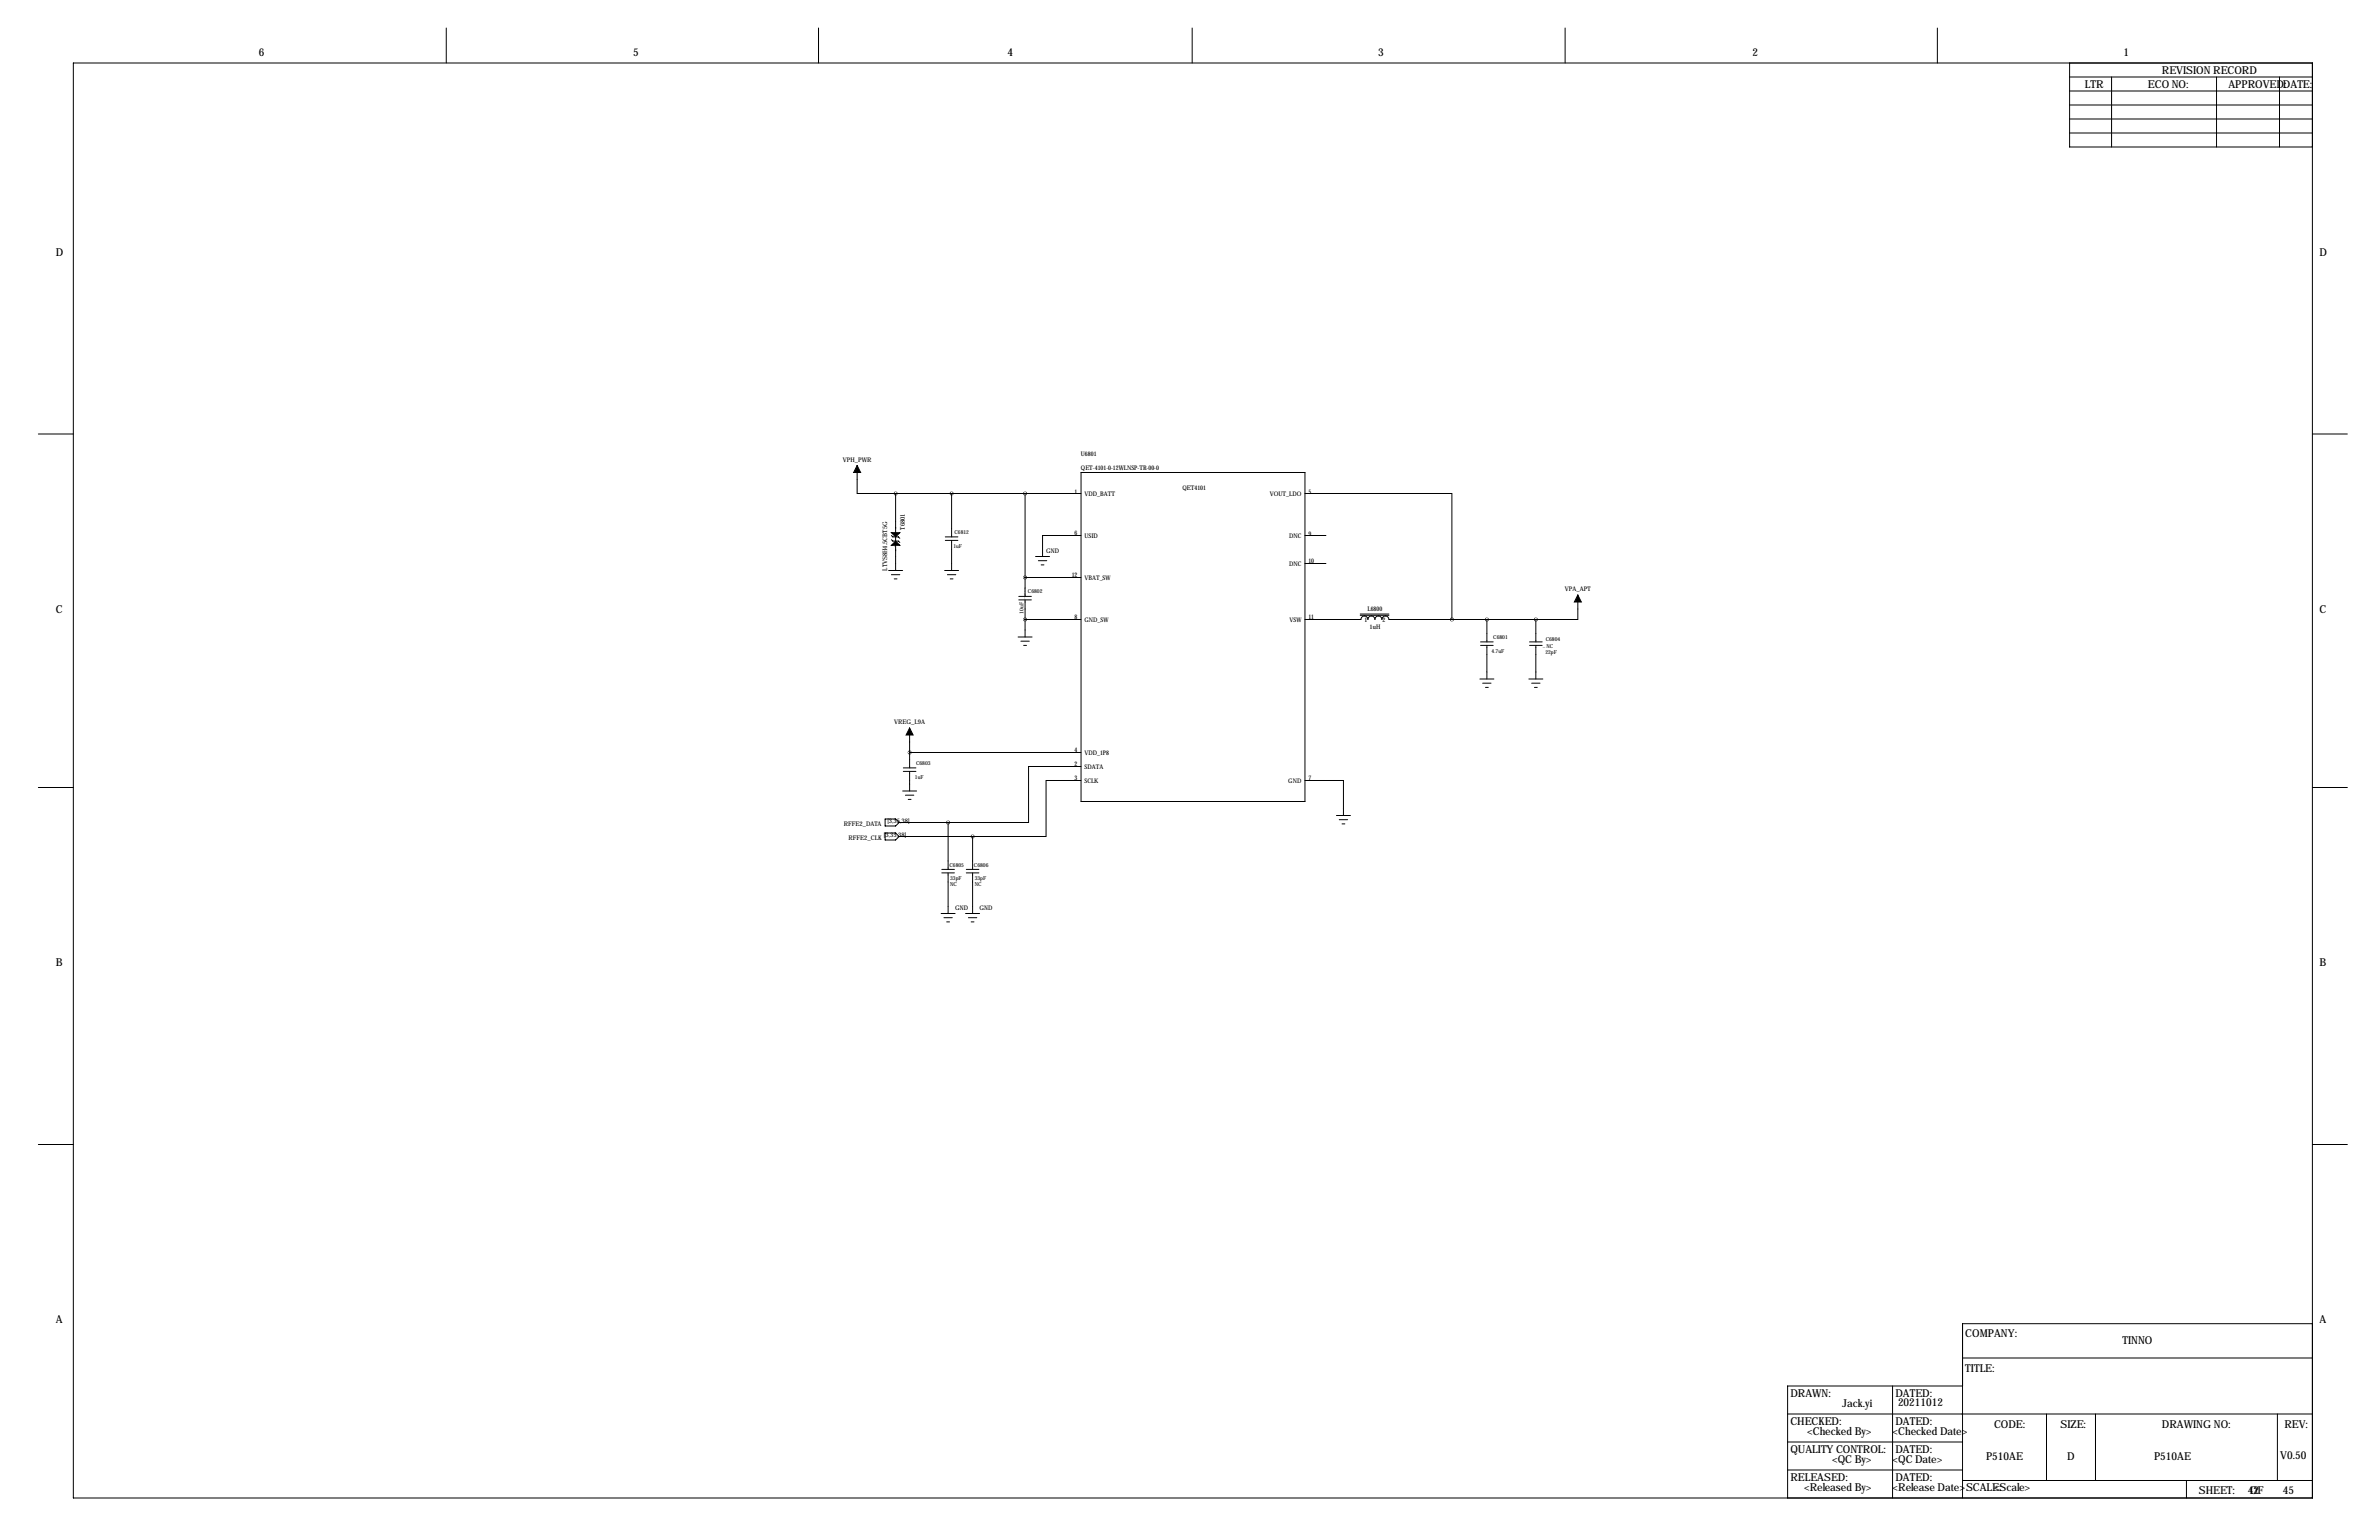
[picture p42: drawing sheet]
<svg xmlns="http://www.w3.org/2000/svg" width="864mm" height="559mm" viewBox="0 0 864 559" stroke-linecap="round" stroke-linejoin="round" font-family="sans-serif">
<defs><g id="words">
<g font-size="4">
<text x="93.9" y="20.3">6</text>
<text x="229.8" y="20.3">5</text>
<text x="365.7" y="20.3">4</text>
<text x="500.3" y="20.3">3</text>
<text x="636.2" y="20.3">2</text>
<text x="770.8" y="20.3">1</text>
<text x="784.8" y="26.7">REVISION RECORD</text>
<text x="756.9" y="31.8">LTR</text>
<text x="779.7" y="31.8">ECO NO:</text>
<text x="808.9" y="31.8">APPROVED:DATE:</text>
<text x="20.3" y="92.7">D</text>
<text x="842" y="92.7">D</text>
<text x="20.3" y="222.3">C</text>
<text x="842" y="222.3">C</text>
<text x="20.3" y="350.5">B</text>
<text x="842" y="350.5">B</text>
<text x="20.3" y="480.1">A</text>
<text x="713.4" y="485.1">COMPANY:</text>
<text x="842" y="480.1">A</text>
<text x="770.5" y="487.7">TINNO</text>
<text x="713.4" y="497.8">TITLE:</text>
<text x="649.9" y="506.7">DRAW</text>
<text x="661.3" y="506.7">N:</text>
<text x="688" y="506.7">DATED:</text>
<text x="668.7" y="510.6">Jack.yi</text>
<text x="689" y="510.3">20211012</text>
<text x="649.9" y="516.9">CHECKED:</text>
<text x="656" y="520.8">&lt;Checked By&gt;</text>
<text x="687" y="520.8">&lt;Checked Date&gt;</text>
<text x="688" y="516.9">DATED:</text>
<text x="723.8" y="518.2">CODE:</text>
<text x="748" y="518.2">SIZE:</text>
<text x="784.8" y="518.2">DRAW</text>
<text x="796.1" y="518.2">ING NO:</text>
<text x="829.3" y="518.2">REV:</text>
<text x="649.9" y="527.1">QUALITY CONTROL:</text>
<text x="688" y="527.1">DATED:</text>
<text x="665.1" y="530.9">&lt;QC By&gt;</text>
<text x="687" y="530.9">&lt;QC Date&gt;</text>
<text x="721" y="529.6">P510AE</text>
<text x="750.4" y="529.6">D</text>
<text x="781.9" y="529.6">P510AE</text>
<text x="827.7" y="529.3">V0.50</text>
<text x="649.9" y="537.2">RELEASED:</text>
<text x="688" y="537.2">DATED:</text>
<text x="654.9" y="541.1">&lt;Released By&gt;</text>
<text x="687" y="541.1">&lt;Release Date&gt;SCALE:</text>
<text x="723.8" y="541.1">&lt;Scale&gt;</text>
<text x="798.2" y="542">SHEET:</text>
<text x="816" y="542">42</text>
<text x="816.8" y="542">OF</text>
<text x="828.7" y="542">45</text>
</g>
<g font-size="2.3">
<text x="305.9" y="167.6">VPH_PW</text>
<text x="314.8" y="167.6">R</text>
<text x="392.4" y="165.6">U6801</text>
<text x="392.4" y="170.7">QET-4101-0-12WLNSP-TR-00-0</text>
<text x="390.1" y="179.1">1</text>
<text x="393.7" y="179.9">VDD_BATT</text>
<text x="429.3" y="177.8">QET4101</text>
<text x="461" y="179.9">VOUT_LDO</text>
<text x="475" y="179.1">5</text>
<text x="328.4" y="192.2" transform="rotate(-90 328.4 192.2)">T6801</text>
<text x="390.1" y="194.3">6</text>
<text x="393.7" y="195.2">USID</text>
<text x="468" y="195.2">DNC</text>
<text x="475" y="194.3">9</text>
<text x="379.7" y="200.7">GND</text>
<text x="322.1" y="207.1" transform="rotate(-90 322.1 207.1)">LTVS8H4.5CBT5G</text>
<text x="389" y="209.5">12</text>
<text x="467.9" y="205.3">DNC</text>
<text x="475" y="204.5">10</text>
<text x="393.7" y="210.4">VBAT_SW</text>
<text x="568.1" y="214.6">VPA_APT</text>
<text x="496.4" y="221.8">L6800</text>
<text x="390.1" y="224.8">8</text>
<text x="393.7" y="225.6">GND_SW</text>
<text x="468.1" y="225.6">VSW</text>
<text x="475" y="224.8">11</text>
<text x="495.3" y="225.6">1</text>
<text x="501.9" y="225.6">2</text>
<text x="497.1" y="228.1">1uH</text>
<text x="324.6" y="262.9">VREG_L9A</text>
<text x="390.1" y="273">4</text>
<text x="393.7" y="273.9">VDD_1P8</text>
<text x="390.1" y="278.1">2</text>
<text x="393.7" y="279">SDATA</text>
<text x="390.1" y="283.2">3</text>
<text x="393.7" y="284.1">SCLK</text>
<text x="467.7" y="284.1">GND</text>
<text x="475" y="283.2">7</text>
<text x="306.3" y="299.7">RFFE2_DATA</text>
<text x="322.2" y="298.7">[3,35,38]</text>
<text x="308.1" y="304.8">RFFE2_CLK</text>
<text x="320.9" y="303.8">[3,35,38]</text>
<text x="346.7" y="330.2">GND</text>
<text x="355.6" y="330.2">GND</text>
</g>
<g font-size="2">
<text x="346.5" y="193.7">C6812</text>
<text x="346.1" y="198.8">1uF</text>
<text x="373.2" y="215.3">C6802</text>
<text x="371.5" y="222.6" transform="rotate(-90 371.5 222.6)">10uF</text>
<text x="542.1" y="231.8">C6801</text>
<text x="561.1" y="232.4">C6804</text>
<text x="541.5" y="236.9">4.7uF</text>
<text x="561" y="237.5">22pF</text>
<text x="561.4" y="234.9">NC</text>
<text x="332.5" y="277.5">C6803</text>
<text x="332.1" y="282.6">1uF</text>
<text x="344.7" y="314.7">C6805</text>
<text x="353.6" y="314.7">C6806</text>
<text x="344.9" y="321.6">NC</text>
<text x="344.9" y="319.3">33pF</text>
<text x="353.8" y="321.6">NC</text>
<text x="353.8" y="319.3">33pF</text>
</g>
<g font-size="1">
<text x="325.2" y="193.3" transform="rotate(-90 325.2 193.3)">+</text>
<text x="325.2" y="198.4" transform="rotate(-90 325.2 198.4)">+</text>
</g>
<g font-size=".4">
<text x="372.1" y="217.2" transform="rotate(-90 372.1 217.2)">C0402_10UF+/-10%-6.3V</text>
<text x="560.1" y="234.9">C0201</text>
</g>
</g></defs>
<g fill="none" stroke="#000" stroke-width=".36">
<path d="M162 10.2v12.7M297.1 10.2v12.7M432.8 10.2v12.7M568.1 10.2v12.7M703.3 10.2v12.7M26.6 22.9h812.8v520.7h-812.8zM751.3 22.9v30.4h88.1M751.3 38.1h88.1M751.3 33h88.1M751.3 27.9h88.1M766.5 27.9v25.4M804.6 27.9v25.4"/>
<path d="M827.5 27.9v25.4M751.3 48.3h88.1M751.3 43.2h88.1M13.9 157.5h12.7M839.4 157.5h12.7M311.1 168.9l.1 10.2h13.9M325.1 179.1v27.9M345.4 179.1v15.7M372.1 179.1v37.3M392.4 171.5h81.3v119.3h-81.3zM392.4 179.1h-67.3M473.7 179.1h53.4v45.7"/>
<path d="M323.6 194.3l.5 .5h2l.5 .5M323.6 195.8l.5 .5h2l.5 .5M343.2 194.8h4.5M343.2 196.1h4.5M345.4 196.1v10.9M392.4 194.3h-13.9v7.6M473.7 194.3h7.6M322.6 207h5.1M323.6 208.5h3M324.6 210.1h1M342.9 207h5.1M343.9 208.5h3.1"/>
<path d="M344.9 210.1h1M369.8 217.7h4.6M369.8 216.4h4.6M372.1 217.7v13.4M375.9 201.9h5.1M376.9 203.5h3.1M378 205h1M392.4 209.6h-20.3M473.7 204.5h7.6M572.8 215.9v8.9h-15.3M369.6 231.1h5M370.6 232.7h3"/>
<path d="M371.6 234.2h1M372.1 224.8h20.3M473.7 224.8h20.3a1.27 1.27 0 0 1 1.3-1.3 1.27 1.27 0 0 1 1.3 1.3 1.27 1.27 0 0 1 1.2-1.3 1.27 1.27 0 0 1 1.3 1.3 1.27 1.27 0 0 1 1.3-1.3 1.27 1.27 0 0 1 1.2 1.3 1.27 1.27 0 0 1 1.3-1.3 1.27 1.27 0 0 1 1.3 1.3h53.3M493.8 223.3h10.4M493.8 222.8h10.4M537.5 234.2h4.5M537.5 232.9h4.5M539.8 234.2v12.2M539.8 224.8v8.1M555.2 234.2h4.6M555.2 232.9h4.6M557.5 224.8v8.1"/>
<path d="M557.5 234.2v12.2M537.2 246.4h5.1M538.2 247.9h3.1M539.2 249.4h1.1M555 246.4h5.1M556 247.9h3.1M557 249.4h1M327.9 279.9h4.6M327.9 278.6h4.6M330.2 264.2v14.4M330.2 279.9v7.1M392.4 278.1h-19v20.4h-29.2"/>
<path d="M392.4 273l-62.2 .1M13.9 285.8h12.7M321.3 297.2h3.8l1.3 1.2-1.3 1.3h-3.8zM326.4 298.4l17.8 .1M327.7 287h5M328.7 288.5h3M329.7 290.1h1M344.2 298.5v17M392.4 283.2h-12.7v20.3h-26.6M473.7 283.2h14v12.7M485.1 295.9h5.1M486.2 297.4h3"/>
<path d="M487.2 299h1M839.4 285.8h12.7M321.3 302.3h3.8l1.3 1.2-1.3 1.3h-3.8zM341.9 316.7h4.6M341.9 315.5h4.6M344.2 316.7v14.8M350.8 316.7h4.5M350.8 315.5h4.5M353.1 316.7v14.8M353.1 303.5v12M353.1 303.5h-26.7M341.6 331.5h5.1"/>
<path d="M342.6 333h3.1M343.7 334.5h1M350.5 331.5h5.1M351.5 333h3.1M352.6 334.5h1M13.9 415.3h12.7M839.4 415.3h12.7M712.4 492.8h127M839.4 480.3h-127v63.3M648.9 513.1h190.5M687 502.9v40.7M712.4 502.9h-63.5v40.7"/>
<path d="M742.9 513.1v24.1M760.7 513.1v24.1M826.7 513.1v24.1M648.9 533.4h63.5M648.9 523.2h63.5M712.4 537.2h127M793.7 537.2v6.4"/>
</g>
<path d="M311.1 168.9l1.3 2.6h-2.5zM323.6 197.9l1.5-1.6 1.5 1.6zM323.6 193.3h3l-1.5 1.5zM572.8 215.9l1.2 2.5h-2.5zM330.2 264.2l1.3 2.5h-2.6z" fill="#000" stroke="#000" stroke-width=".36"/>
<path d="M372.1 224.8a.05 .05 0 0 0 .1 0 .05 .05 0 0 0-.1 0zM372.1 209.6a.05 .05 0 0 0 .1 0 .05 .05 0 0 0-.1 0zM539.7 224.8a.05 .05 0 0 0 .1 0 .05 .05 0 0 0-.1 0zM372.1 179.1a.05 .05 0 0 0 .1 0 .05 .05 0 0 0-.1 0zM325.1 179.1a.05 .05 0 0 0 .1 0 .05 .05 0 0 0-.1 0zM557.5 224.8a.05 .05 0 0 0 .1 0 .05 .05 0 0 0-.1 0zM527 224.8a.05 .05 0 0 0 .1 0 .05 .05 0 0 0-.1 0zM344.1 298.5a.05 .05 0 0 0 .1 0 .05 .05 0 0 0-.1 0zM353 303.5a.05 .05 0 0 0 .1 0 .05 .05 0 0 0-.1 0zM345.4 179.1a.05 .05 0 0 0 .1 0 .05 .05 0 0 0-.1 0z" fill="#000" stroke="#000" stroke-width="1.3"/>
<use href="#words"/>
</svg>
